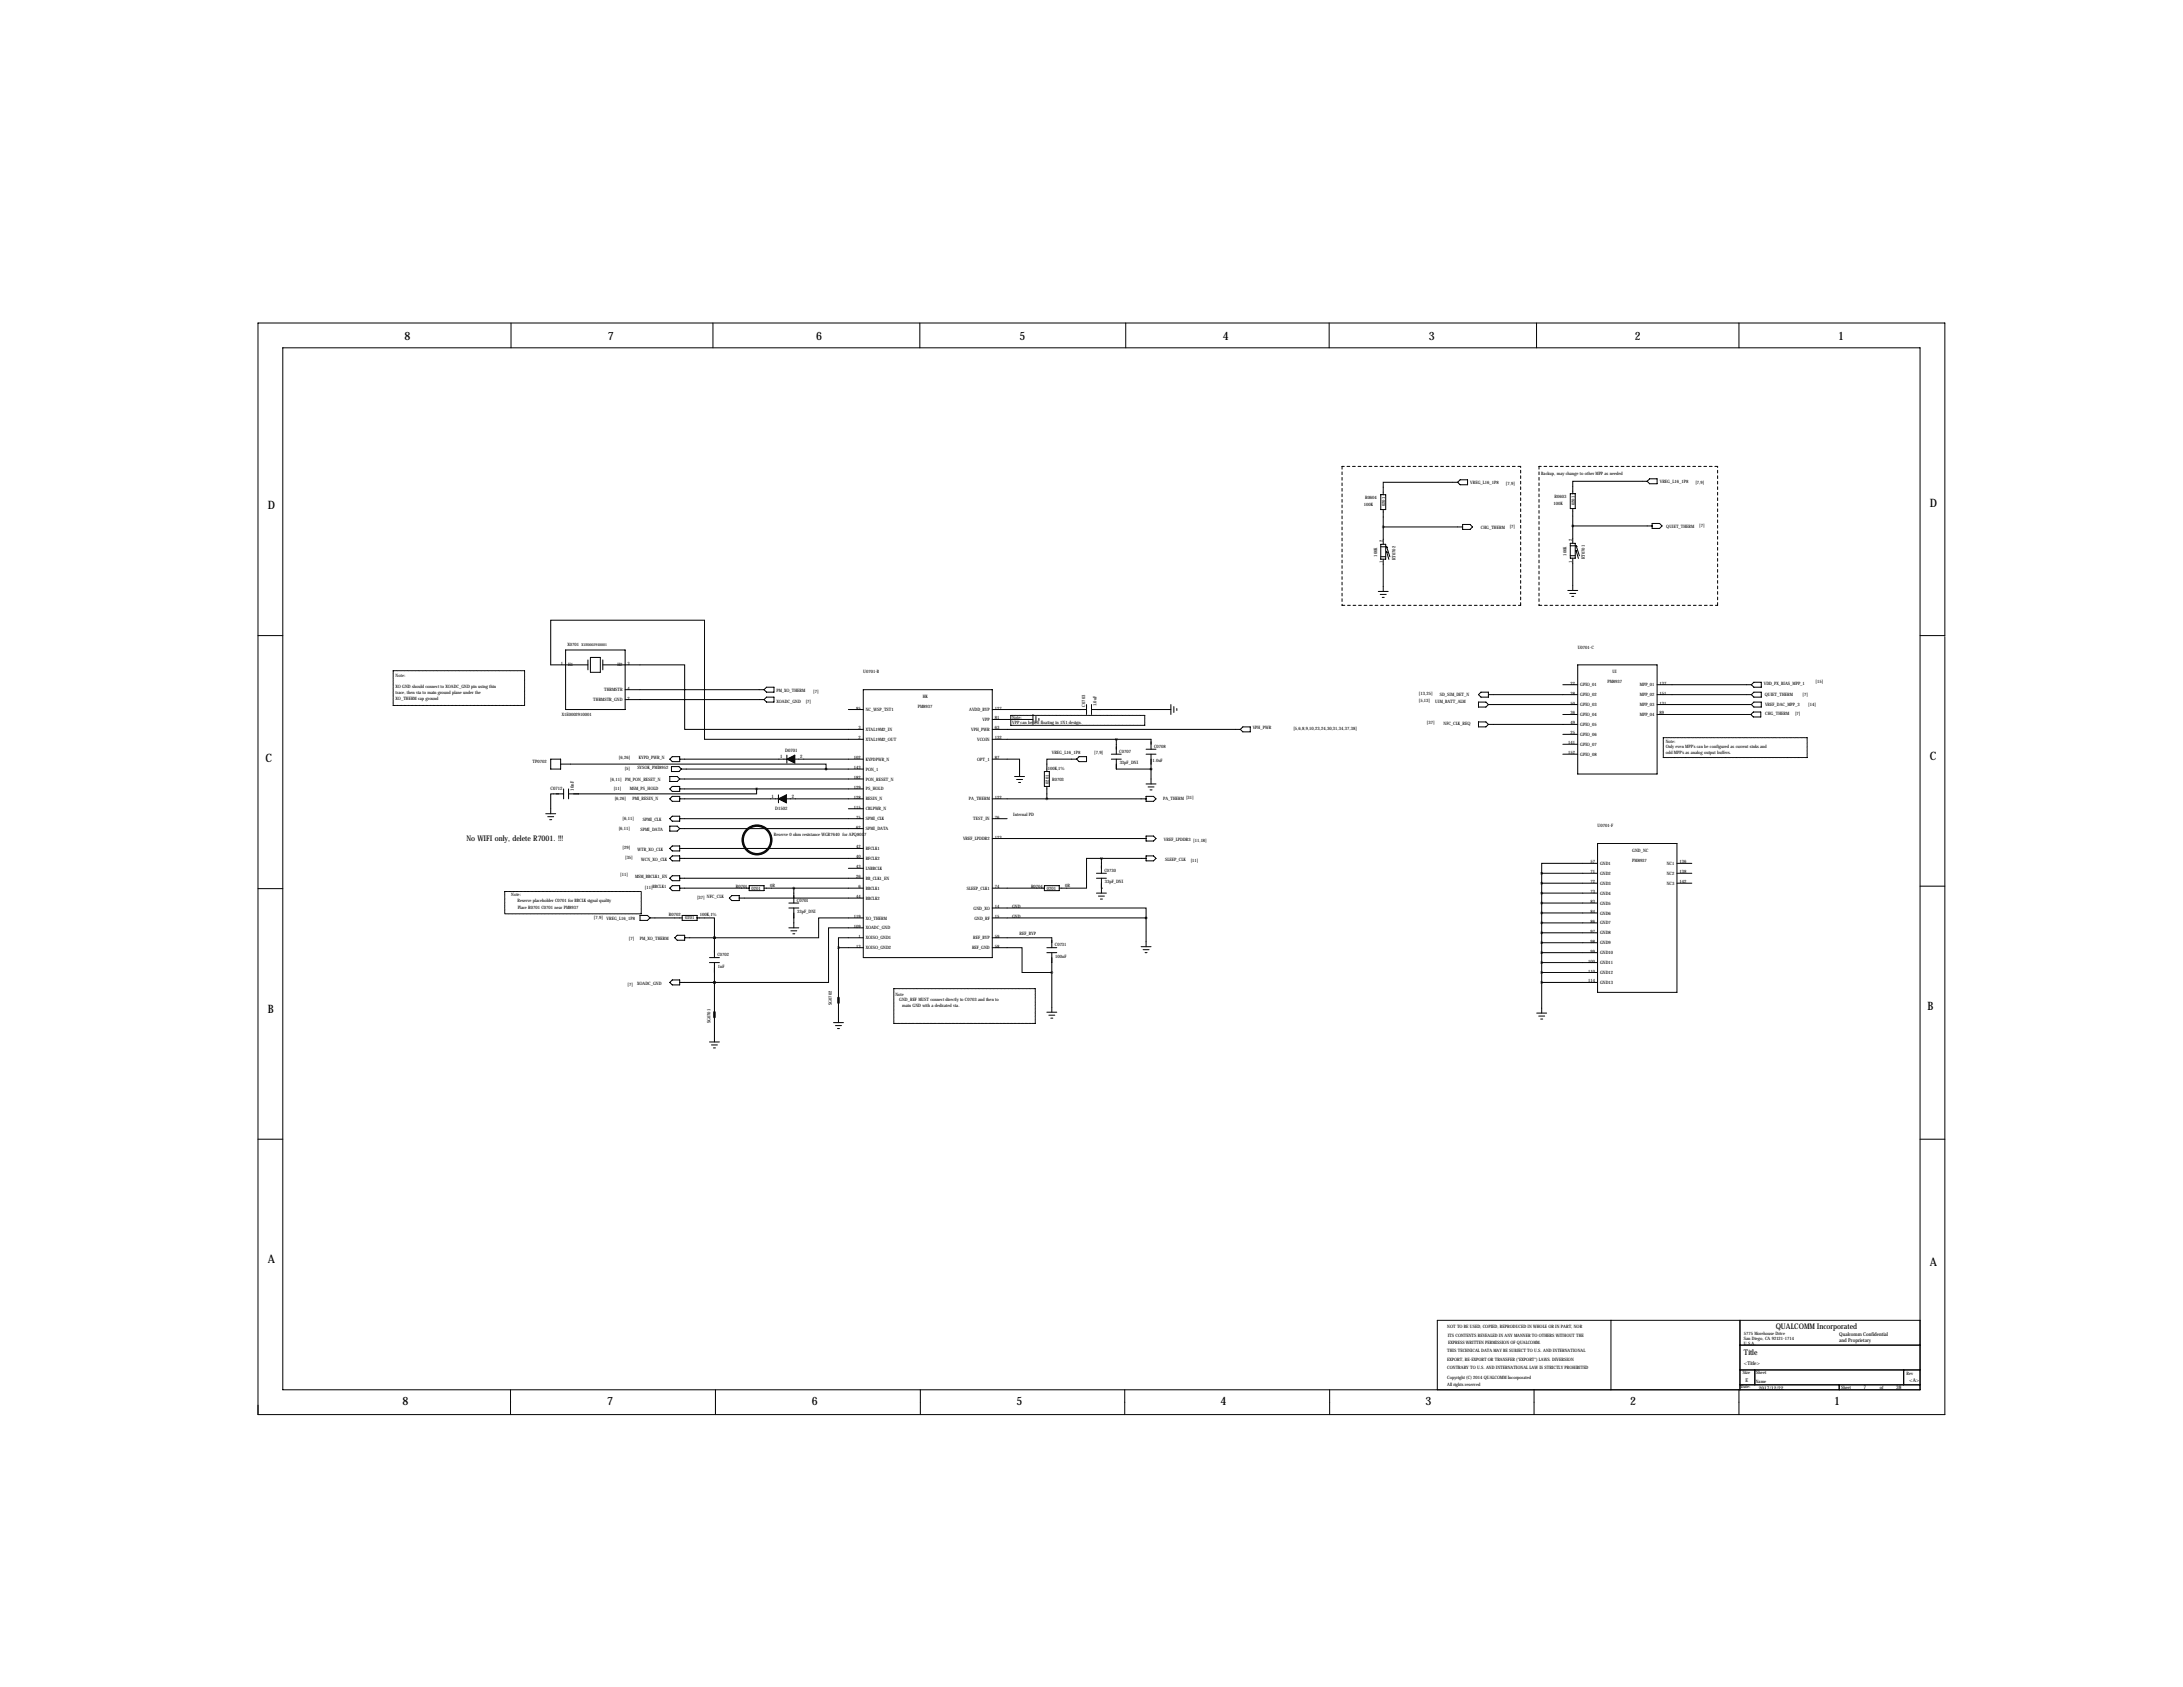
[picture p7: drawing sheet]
<svg xmlns="http://www.w3.org/2000/svg" width="1118mm" height="864mm" viewBox="0 0 1118 864" stroke-linecap="round" stroke-linejoin="round" font-family="sans-serif">
<defs><g id="words">
<g font-size="5.9">
<text x="207" y="174">8</text>
<text x="311" y="174">7</text>
<text x="418" y="174">6</text>
<text x="522" y="174">5</text>
<text x="626" y="174">4</text>
<text x="732" y="174">3</text>
<text x="837" y="174">2</text>
<text x="941" y="174">1</text>
<text x="137" y="261">D</text>
<text x="988" y="259">D</text>
<text x="988" y="389">C</text>
<text x="136" y="390">C</text>
<text x="137" y="518">B</text>
<text x="987" y="517">B</text>
<text x="137" y="647">A</text>
<text x="988" y="648">A</text>
<text x="206" y="719">8</text>
<text x="311" y="719">7</text>
<text x="416" y="719">6</text>
<text x="520" y="719">5</text>
<text x="625" y="719">4</text>
<text x="730" y="719">3</text>
<text x="835" y="719">2</text>
<text x="939" y="719">1</text>
</g>
<g font-size="4">
<text x="239" y="430">No W</text>
<text x="248" y="430">IFI only, delete R7001. !!!</text>
<text x="909" y="680">QUALCOMM Incorporated</text>
<text x="893" y="694">Title</text>
</g>
<g font-size="2.6">
<text x="942" y="684">Qualcomm Confidential</text>
<text x="942" y="687">and Proprietary</text>
<text x="893" y="699">&lt;Title&gt;</text>
<text x="894" y="707">E</text>
<text x="977" y="708">&lt;A&gt;</text>
<text x="900" y="711">2017/12/22</text>
<text x="954" y="711">7</text>
<text x="971" y="711">38</text>
</g>
<g font-size="2.4">
<text x="399" y="388">1</text>
<text x="402" y="385">D0701</text>
<text x="410" y="388">2</text>
<text x="282" y="405">C0712</text>
<text x="294" y="405" transform="rotate(-90 294 405)">10nF</text>
<text x="395" y="408">1</text>
<text x="405" y="408">2</text>
<text x="397" y="415">D1502</text>
</g>
<g font-size="2.3">
<text x="789" y="243">Backup, may change to other MPP as needed</text>
<text x="753" y="248">VREG_L16_1P8</text>
<text x="771" y="248">[7,9]</text>
<text x="850" y="247">VREG_L16_1P8</text>
<text x="868" y="248">[7,9]</text>
<text x="699" y="255">R0604</text>
<text x="796" y="255">R0603</text>
<text x="698" y="259">100K</text>
<text x="709" y="259" transform="rotate(-90 709 259)">0201</text>
<text x="795" y="258">100K</text>
<text x="806" y="259" transform="rotate(-90 806 259)">0201</text>
<text x="870" y="270">[7]</text>
<text x="758" y="271">CHG_THERM</text>
<text x="773" y="270">[7]</text>
<text x="853" y="271">QUIET_THERM</text>
<text x="708" y="278" transform="rotate(-90 708 278)">2</text>
<text x="805" y="277" transform="rotate(-90 805 277)">2</text>
<text x="705" y="285" transform="rotate(-90 705 285)">100K</text>
<text x="714" y="287" transform="rotate(-90 714 287)">RT0702</text>
<text x="802" y="284" transform="rotate(-90 802 284)">100K</text>
<text x="805" y="288" transform="rotate(-90 805 288)">1</text>
<text x="811" y="286" transform="rotate(-90 811 286)">RT0701</text>
<text x="708" y="288" transform="rotate(-90 708 288)">1</text>
<text x="290" y="331">X0701</text>
<text x="808" y="332">U0701-C</text>
<text x="287" y="340">1</text>
<text x="291" y="341">H1</text>
<text x="316" y="341">H2</text>
<text x="321" y="340">3</text>
<text x="203" y="347">Note:</text>
<text x="442" y="345">U0701-B</text>
<text x="825" y="345">UI</text>
<text x="203" y="352">XO GND should connect to XOADC_GND pin using thin</text>
<text x="309" y="354">THRMSTR</text>
<text x="321" y="353">4</text>
<text x="804" y="351">22</text>
<text x="809" y="351">GPIO_01</text>
<text x="823" y="350">PM8937</text>
<text x="840" y="351">MPP_01</text>
<text x="850" y="351">137</text>
<text x="903" y="351">VDD_PX_BIAS_MPP_1</text>
<text x="929" y="350">[15]</text>
<text x="203" y="355">trace, then via to main ground plane under the</text>
<text x="203" y="358">XO_THERM cap ground</text>
<text x="304" y="359">THRMSTR_GND</text>
<text x="321" y="358">2</text>
<text x="398" y="354">PM_XO_THERM</text>
<text x="398" y="360">XOADC_GND</text>
<text x="413" y="360">[7]</text>
<text x="416" y="355">[7]</text>
<text x="472" y="357">HK</text>
<text x="726" y="359">[5,13]</text>
<text x="726" y="356">[13,25]</text>
<text x="735" y="360">UIM_BATT_ALM</text>
<text x="737" y="356">SD_SIM_DET_N</text>
<text x="804" y="356">38</text>
<text x="809" y="356">GPIO_02</text>
<text x="840" y="356">MPP_02</text>
<text x="850" y="356">151</text>
<text x="903" y="356">QUIET_THERM</text>
<text x="923" y="356">[7]</text>
<text x="438" y="363">85</text>
<text x="443" y="364">NC_W</text>
<text x="449" y="364">SP_TST1</text>
<text x="470" y="362">PM8937</text>
<text x="496" y="364">AVDD_BYP</text>
<text x="509" y="363">127</text>
<text x="555" y="362" transform="rotate(-90 555 362)">C0703</text>
<text x="561" y="361" transform="rotate(-90 561 361)">1.0uF</text>
<text x="804" y="361">50</text>
<text x="804" y="366">36</text>
<text x="809" y="361">GPIO_03</text>
<text x="840" y="361">MPP_03</text>
<text x="850" y="361">131</text>
<text x="850" y="366">89</text>
<text x="904" y="361">VREF_DAC_MPP_3</text>
<text x="919" y="366">[7]</text>
<text x="926" y="361">[14]</text>
<text x="288" y="367">X1E0002910001</text>
<text x="503" y="369">VPP</text>
<text x="509" y="368">81</text>
<text x="518" y="368">Note:</text>
<text x="518" y="371">VPP can be left floating in 1N1 design.</text>
<text x="731" y="371">[37]</text>
<text x="739" y="371">NFC_CLK_REQ</text>
<text x="804" y="371">49</text>
<text x="809" y="367">GPIO_04</text>
<text x="809" y="372">GPIO_05</text>
<text x="840" y="367">MPP_04</text>
<text x="904" y="366">CHG_THERM</text>
<text x="440" y="373">3</text>
<text x="443" y="374">XTAL19M2_IN</text>
<text x="497" y="374">VPH_PW</text>
<text x="505" y="374">R</text>
<text x="509" y="373">63</text>
<text x="641" y="373">VPH_PW</text>
<text x="650" y="373">R</text>
<text x="662" y="374">[5,6,8,9,10,23,24,30,31,34,37,38]</text>
<text x="804" y="376">25</text>
<text x="809" y="377">GPIO_06</text>
<text x="440" y="378">2</text>
<text x="443" y="379">XTAL19M2_OUT</text>
<text x="500" y="379">VCOIN</text>
<text x="509" y="378">132</text>
<text x="591" y="383">C0708</text>
<text x="803" y="381">141</text>
<text x="809" y="382">GPIO_07</text>
<text x="853" y="380">Note:</text>
<text x="853" y="383">Only even MPP's can be configured as current sinks and</text>
<text x="317" y="389">[6,26]</text>
<text x="327" y="389">KYPD_PW</text>
<text x="336" y="389">R_N</text>
<text x="437" y="389">102</text>
<text x="443" y="389">KYPDPW</text>
<text x="451" y="389">R_N</text>
<text x="500" y="389">OPT_1</text>
<text x="509" y="389">87</text>
<text x="538" y="386">VREG_L16_1P8</text>
<text x="560" y="386">[7,9]</text>
<text x="573" y="385">C0707</text>
<text x="590" y="390">1.0uF</text>
<text x="803" y="386">152</text>
<text x="809" y="387">GPIO_08</text>
<text x="853" y="386">odd MPP's as analog output buffers.</text>
<text x="273" y="391">TP0702</text>
<text x="320" y="394">[5]</text>
<text x="326" y="394">SYSOK_PMI8952</text>
<text x="437" y="394">143</text>
<text x="443" y="395">PON_1</text>
<text x="536" y="394">100K,1%</text>
<text x="573" y="391">33pF_DNI</text>
<text x="312" y="400">[6,11]</text>
<text x="320" y="400">PM_PON_RESET_N</text>
<text x="437" y="399">182</text>
<text x="443" y="400">PON_RESET_N</text>
<text x="537" y="401" transform="rotate(-90 537 401)">0201</text>
<text x="539" y="400">R0703</text>
<text x="314" y="404">[11]</text>
<text x="322" y="404">MSM_PS_HOLD</text>
<text x="437" y="404">129</text>
<text x="443" y="405">PS_HOLD</text>
<text x="315" y="410">[6,26]</text>
<text x="324" y="410">PMI_RESIN_N</text>
<text x="437" y="409">128</text>
<text x="443" y="410">RESIN_N</text>
<text x="496" y="410">PA_THERM</text>
<text x="509" y="409">122</text>
<text x="595" y="409">PA_THERM[31]</text>
<text x="319" y="420">[6,11]</text>
<text x="437" y="414">115</text>
<text x="438" y="419">75</text>
<text x="443" y="415">CBLPW</text>
<text x="443" y="420">SPMI_CLK</text>
<text x="450" y="415">R_N</text>
<text x="498" y="420">TEST_IN</text>
<text x="509" y="419">76</text>
<text x="519" y="418">Internal PD</text>
<text x="317" y="425">[6,11]</text>
<text x="328" y="425">SPMI_DATA</text>
<text x="329" y="420">SPMI_CLK</text>
<text x="438" y="424">62</text>
<text x="443" y="425">SPMI_DATA</text>
<text x="818" y="423">U0701-F</text>
<text x="396" y="428">Reserve 0 ohm resistance W</text>
<text x="422" y="428">GR7640 for APQ8017</text>
<text x="493" y="430">VREF_LPDDR2</text>
<text x="509" y="429">123</text>
<text x="596" y="431">VREF_LPDDR3 [11,18]</text>
<text x="319" y="435">[29]</text>
<text x="326" y="436">W</text>
<text x="328" y="436">TR_XO_CLK</text>
<text x="438" y="434">42</text>
<text x="443" y="435">RFCLK1</text>
<text x="836" y="436">GND_NC</text>
<text x="320" y="440">[35]</text>
<text x="328" y="441">W</text>
<text x="330" y="441">CN_XO_CLK</text>
<text x="438" y="439">40</text>
<text x="443" y="440">RFCLK2</text>
<text x="597" y="441">SLEEP_CLK</text>
<text x="610" y="441">[11]</text>
<text x="814" y="442">57</text>
<text x="819" y="443">GND1</text>
<text x="836" y="441">PM8937</text>
<text x="853" y="443">NC1</text>
<text x="860" y="442">136</text>
<text x="317" y="449">[11]</text>
<text x="325" y="450">MSM_BBCLK1_EN</text>
<text x="438" y="450">26</text>
<text x="438" y="444">43</text>
<text x="443" y="445">LNBBCLK</text>
<text x="565" y="446">C0730</text>
<text x="814" y="447">71</text>
<text x="819" y="448">GND2</text>
<text x="853" y="448">NC2</text>
<text x="860" y="447">138</text>
<text x="330" y="455">[11]BBCLK1</text>
<text x="377" y="455">R0701</text>
<text x="385" y="456">0201</text>
<text x="394" y="454">0R</text>
<text x="440" y="455">6</text>
<text x="443" y="450">BB_CLK1_EN</text>
<text x="443" y="455">BBCLK1</text>
<text x="495" y="455">SLEEP_CLK1</text>
<text x="509" y="455">74</text>
<text x="528" y="455">R0704</text>
<text x="536" y="456">0201</text>
<text x="545" y="454">0R</text>
<text x="566" y="452">33pF_DNI</text>
<text x="814" y="452">72</text>
<text x="819" y="453">GND3</text>
<text x="853" y="453">NC3</text>
<text x="860" y="452">142</text>
<text x="262" y="459">Note:</text>
<text x="265" y="462">Reserve placeholder C0701 for BBCLK signal quality</text>
<text x="357" y="460">[37] NFC_CLK</text>
<text x="408" y="462">C0701</text>
<text x="438" y="460">44</text>
<text x="443" y="461">BBCLK2</text>
<text x="814" y="457">73</text>
<text x="819" y="458">GND4</text>
<text x="265" y="465">Place R0701 C0701 near PM8937</text>
<text x="408" y="467">33pF_DNI</text>
<text x="498" y="466">GND_XO</text>
<text x="509" y="465">14</text>
<text x="518" y="465">GND</text>
<text x="814" y="462">83</text>
<text x="814" y="467">84</text>
<text x="819" y="463">GND5</text>
<text x="304" y="471">[7,9]</text>
<text x="311" y="471">VREG_L16_1P8</text>
<text x="342" y="469">R0702</text>
<text x="351" y="470">0201</text>
<text x="358" y="469">100K,1%</text>
<text x="437" y="470">119</text>
<text x="443" y="471">XO_THERM</text>
<text x="499" y="471">GND_RF</text>
<text x="509" y="470">15</text>
<text x="518" y="470">GND</text>
<text x="814" y="472">86</text>
<text x="819" y="468">GND6</text>
<text x="819" y="473">GND7</text>
<text x="437" y="475">109</text>
<text x="443" y="476">XOADC_GND</text>
<text x="522" y="479">REF_BYP</text>
<text x="814" y="478">97</text>
<text x="819" y="478">GND8</text>
<text x="322" y="481">[7]</text>
<text x="328" y="481">PM_XO_THERM</text>
<text x="438" y="485">13</text>
<text x="440" y="480">1</text>
<text x="443" y="481">XOISO_GND1</text>
<text x="443" y="486">XOISO_GND2</text>
<text x="498" y="486">REF_GND</text>
<text x="498" y="481">REF_BYP</text>
<text x="509" y="480">59</text>
<text x="509" y="485">58</text>
<text x="540" y="484">C0731</text>
<text x="814" y="483">98</text>
<text x="819" y="483">GND9</text>
<text x="367" y="489">C0702</text>
<text x="540" y="490">100nF</text>
<text x="814" y="488">99</text>
<text x="819" y="488">GND10</text>
<text x="367" y="495">1nF</text>
<text x="813" y="493">100</text>
<text x="813" y="498">110</text>
<text x="819" y="494">GND11</text>
<text x="326" y="504">XOADC_GND</text>
<text x="813" y="503">114</text>
<text x="819" y="499">GND12</text>
<text x="819" y="504">GND13</text>
<text x="321" y="505">[7]</text>
<text x="458" y="510">Note</text>
<text x="426" y="514" transform="rotate(-90 426 514)">SG0702</text>
<text x="460" y="513">GND_REF MUST connect directly to C0703 and then to</text>
<text x="462" y="516">main GND with a dedicated via.</text>
<text x="364" y="524" transform="rotate(-90 364 524)">SG0701</text>
<text x="741" y="680">NOT TO BE USED, COPIED, REPRODUCED IN W</text>
<text x="787" y="680">HOLE OR IN PART, NOR</text>
<text x="893" y="683">5775 Morehouse Drive</text>
<text x="741" y="684">ITS CONTENTS REVEALED IN ANY MANNER TO OTHERS W</text>
<text x="741" y="688">EXPRESS W</text>
<text x="752" y="688">RITTEN PERMISSION OF QUALCOMM.</text>
<text x="798" y="684">ITHOUT THE</text>
<text x="893" y="686">San Diego, CA 92121-1714</text>
<text x="893" y="688">U.S.A.</text>
<text x="741" y="692">THIS TECHNICAL DATA MAY BE SUBJECT TO U.S. AND INTERNATIONAL</text>
<text x="741" y="701">CONTRARY TO U.S. AND INTERNATIONAL LAWIS STRICTLY PROHIBITED</text>
<text x="741" y="696">EXPORT, RE-EXPORT OR TRANSFER (&quot;EXPORT&quot;) LAW</text>
<text x="792" y="696">S. DIVERSION</text>
<text x="741" y="706">Copyright (C) 2014 QUALCOMM Incorporated</text>
<text x="892" y="703">Size</text>
<text x="899" y="704">Sheet</text>
<text x="976" y="704">Rev</text>
<text x="741" y="710">All rights reserved</text>
<text x="891" y="711">Date:</text>
<text x="899" y="708">Name</text>
<text x="943" y="711">Sheet</text>
<text x="962" y="711">of</text>
</g>
<text font-size="2" x="298" y="330">X1E0002910001</text>
</g></defs>
<g fill="none" stroke="#000" stroke-width=".51">
<path d="M145 178h838v533h-838zM262 165v13M305 165h-173v559h864v-398M305 165h691v160h-13M365 165v13M471 165v13M576 165v13M680 165v13M787 165v13M890 165v13M707 253h2v8h-2zM746 247h-38v6"/>
<path d="M748 246h3v2h-3l-2-1zM804 253h2v7h-2zM843 246h-38v7M843 246l2-1h3v3h-3zM707 279h2v7h-2zM707 280h2M708 261v18M708 270h41M710 280h.1M710 280l2 5M749 268h4l1 2-1 1h-4zM804 278h2v8h-2z"/>
<path d="M804 279h2M805 260v18M805 269h41M807 279v1M807 279l2 6M846 268h4l1 1-1 2h-4zM707 285h2M708 286v17M710 282v1M710 283v-1l1 4M804 284h2M805 286v16"/>
<path d="M807 282h.1M807 282l1 4M706 303h5M707 304h3M708 306h1M803 302h5M804 304h3M805 305h1M132 325h13M290 333h30v30h-30zM301 338v5M302 337h5v7h-5z"/>
<path d="M309 338v5M301 340h-19v-22h79v60h81M309 340h42v33h91M320 353h71M320 358h71M391 358l1-1h4v2h-4zM392 352h4v2h-4l-1-1zM442 353h66v137h-66zM757 359h4l1 2-1 1h-4zM758 354h4v3h-4l-1-1zM762 356h46M800 351h8"/>
<path d="M808 340h40v56h-40zM848 351h49M848 356h49M898 354h4v3h-4l-1-1zM898 349h4v3h-4l-1-1zM898 359h4v3h-4l-1-1zM434 363h8M508 373h127M508 378h81v6M508 363h48M508 368h21M529 366v5"/>
<path d="M530 367v3M532 368v1M556 361v5M559 363h40M559 361v5M572 378v8M599 361v5M601 362v3M602 363v1M635 373l1-1h4v3h-4zM757 370h4l1 1-1 1h-4zM762 361h46"/>
<path d="M762 371h46M800 366h8M800 376h8M848 361h49M848 366h48M898 364h3v3h-3l-2-1zM282 389h5v5h-5zM287 391h136v3M343 398h4l1 1-1 1h-4zM343 389l1-2h4v3h-4zM344 392h4l1 2-1 1h-4zM348 399h94"/>
<path d="M348 389h55M349 394h93M403 387v4M407 389h35M508 389h14v9M519 398h6M520 399h3M535 395h2v8h-2zM551 389h-15v6M551 389l1-2h4v3h-4zM569 386h5M569 389h5"/>
<path d="M572 389v5h17M587 386h5M587 384h5M589 386v15M800 381h8M800 386h8M279 417h5M280 418h3M281 420h1M289 406h-7v11M289 404v5M291 404v5"/>
<path d="M344 403h4v2h-4l-1-1zM344 418h4v2h-4l-1-1zM344 408h4v2h-4l-1-1zM348 409h51M348 419h94M348 404h94M387 404v2h-96M399 407v4M403 409h39M434 414h8M508 409h79M508 419h8"/>
<path d="M521 401h1M536 403v6M587 401h5M587 408h4l1 1-1 1h-4zM588 403h3M589 404h1M343 423h4l1 1-1 1h-4zM344 433h4v3h-4l-1-2zM344 438h4v3h-4l-1-2zM348 424h94M348 434h94M348 439h94"/>
<path d="M508 429h79M564 439h-8v16h-14M564 439h23M564 439v8M587 428h4l1 1-1 2h-4zM587 438h4l1 1-1 2h-4zM818 432h41v76h-41zM132 455h13M343 450l1-2h4v3h-4zM344 453h4v3h-4l-1-1zM348 450h94M348 455h36"/>
<path d="M373 460l2-2h3v3h-3zM378 460h64M384 453h7v3h-7zM391 455h51M406 455v7M434 444h8M508 455h27M535 453h7v3h-7zM561 450h5M561 447h5M561 457h5M562 459h3"/>
<path d="M564 455h.1M564 450v7M789 447h29M789 457h29M789 452h29M789 447v72M818 442h-29v5M859 447h7M859 442h7M859 452h7M983 454h13M328 469h3l2 1-2 1h-3z"/>
<path d="M333 470h16M347 479h4v2h-4l-2-1zM349 469h8v2h-8zM357 470h9v10M404 475h5M404 465h5M404 462h5M405 477h3M406 478h1M406 465v10M442 470h-23v10h-53M442 475h-18v28h-58"/>
<path d="M508 465h79v5M508 470h79M563 460h1M587 470v15M789 462h29M789 467h29M789 478h29M789 472h29M351 480h15M363 490h5M363 493h5M366 480h.1"/>
<path d="M366 480v10M366 493v25M429 485h13M429 485v26M442 480h-13v5M508 485h15v13h15M508 480h30v5M536 485h5M536 488h5M538 488v30M584 485h5M585 486h3"/>
<path d="M586 488h1M789 483h29M789 488h29M789 493h29M789 498h29M344 502h4v2h-4l-1-1zM348 503h18M366 503h.1M429 513v10M536 518h5M537 520h3M787 519h5"/>
<path d="M789 503h29M363 533h5M364 535h3M365 536h1M366 521v12M427 523h5M428 525h3M429 527h1M538 521h1M788 520h3M789 522h1M132 583h13"/>
<path d="M983 583h13M825 676v35M891 676v35M983 676h-247v35M891 689h92M261 711v13M366 711v13M471 711v13M576 711v13M681 711v13M785 711v13M890 711v13"/>
<path d="M891 709h92M891 701h92M898 701v8M942 709v2M975 701v8"/>
</g>
<g fill="none" stroke="#000" stroke-width=".51" stroke-dasharray=".4 .4">
<path d="M201 343h68M269 343v18M201 361v-18M269 361h-68M517 371v-5M517 366h69M586 366v5M586 371h-69M852 378h73M925 378v10M852 388v-10M925 388h-73"/>
<path d="M258 456h70M328 456v12M258 468v-12M328 468h-70M458 506h72M530 506v18M458 524v-18M530 524h-72"/>
</g>
<g fill="none" stroke="#000" stroke-width="1.3">
<path d="M366 518v3M429 511v2"/>
<circle cx="388" cy="430" r="7"/>
</g>
<path d="M687 239v71M779 239h-92M788 239v71M879 239h-91M687 310h92M779 310v-71M788 310h91M879 310v-71" fill="none" stroke="#000" stroke-width=".51" stroke-dasharray="1.4 1.4"/>
<path d="M403 389l4-2v4zM399 409l4-2v4z" fill="#000" stroke="#000" stroke-width=".51"/>
<path d="M571 378a.5 .5 0 0 0 1 0 .5 .5 0 0 0-1 0zM538 498a.5 .5 0 0 0 1 0 .5 .5 0 0 0-1 0z" fill="#000" stroke="#000" stroke-width="1.3"/>
<use href="#words"/>
</svg>
